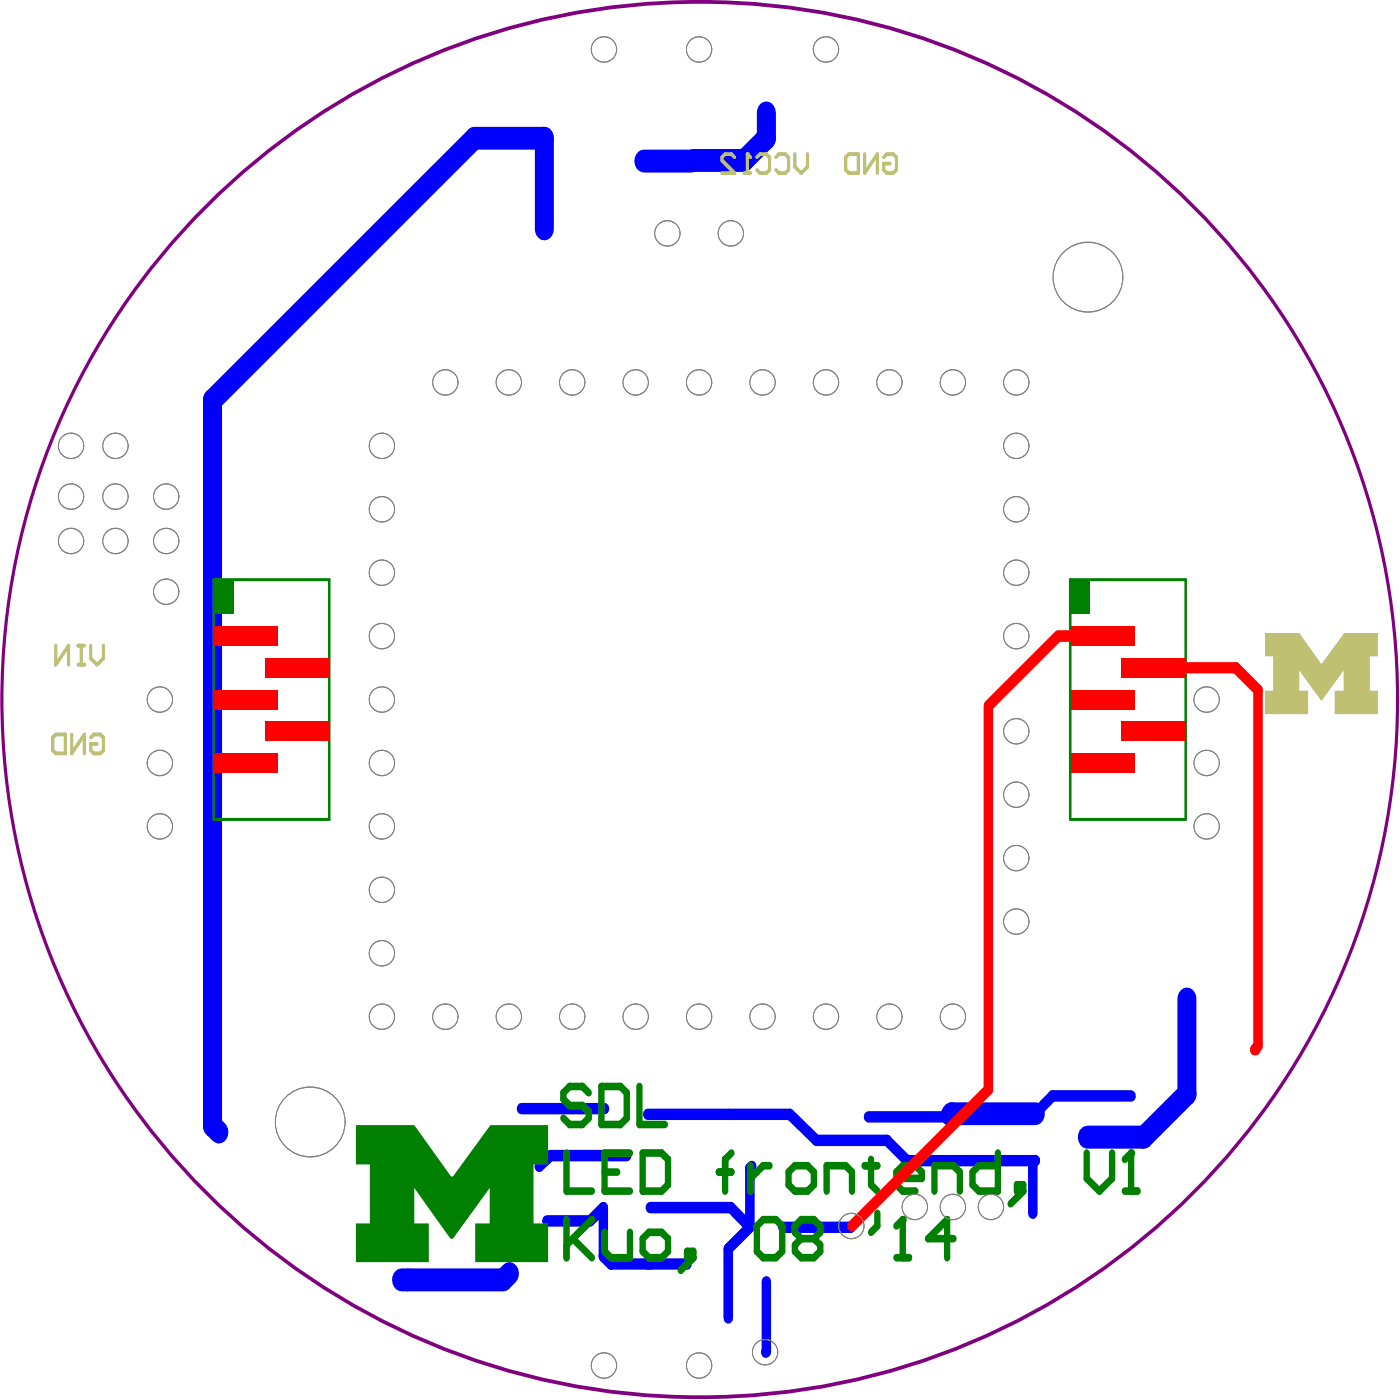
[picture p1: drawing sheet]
<svg xmlns="http://www.w3.org/2000/svg" width="187mm" height="187mm" viewBox="0 0 187 187" stroke-linecap="round" stroke-linejoin="round" font-family="sans-serif">
<path d="M102.2 15v3.4l-3 3h-6.8M72.6 30.5v-12.1h-9.3l-35 34.9v96.8l.9 .8M85.8 21.5h6.5M158.2 133.2v12.6l-5.7 5.8h-7.6M138 148.5h-11.2l-.1 .1M67.9 169.8l-.8 .8h-13.6" fill="none" stroke="#00f" stroke-width="2.8"/>
<path d="M69.5 147.8h11.1M83.5 154h-10.1l-1.5 1.5M86.3 148.5h19l3.5 3.5h9.4l2.7 2.7h17.1l-.3 .4v6.6M100.2 155.5l-.2 .2v7.9M126.7 148.6l-.3 .3h-10.6M150.8 146.1h-10.5l-2.3 2.4M72.9 162.7h5.7l1.8-1.7v6.5l1 1h10.2M86.7 161h10.7l2.6 2.6M100 163.6l-2.9 2.9v9.2M102.2 170.9v9.3h-.1M113.6 163.4l-.2 .2h-9" fill="none" stroke="#00f" stroke-width="1.4"/>
<g fill="none" stroke="#808080" stroke-width=".13">
<circle cx="80.5" cy="6.6" r="1.69"/>
<circle cx="93.2" cy="6.6" r="1.69"/>
<circle cx="110.1" cy="6.6" r="1.69"/>
<circle cx="89" cy="31.1" r="1.69"/>
<circle cx="97.4" cy="31.1" r="1.69"/>
<circle cx="145" cy="36.9" r="4.7"/>
<circle cx="9.5" cy="59.4" r="1.69"/>
<circle cx="15.4" cy="59.4" r="1.69"/>
<circle cx="50.9" cy="59.4" r="1.69"/>
<circle cx="59.4" cy="51" r="1.69"/>
<circle cx="67.8" cy="51" r="1.69"/>
<circle cx="76.3" cy="51" r="1.69"/>
<circle cx="84.7" cy="51" r="1.69"/>
<circle cx="93.2" cy="51" r="1.69"/>
<circle cx="101.6" cy="51" r="1.69"/>
<circle cx="110.1" cy="51" r="1.69"/>
<circle cx="118.6" cy="51" r="1.69"/>
<circle cx="127" cy="51" r="1.69"/>
<circle cx="135.5" cy="59.4" r="1.69"/>
<circle cx="135.5" cy="51" r="1.69"/>
<circle cx="9.5" cy="66.2" r="1.69"/>
<circle cx="9.5" cy="72.1" r="1.69"/>
<circle cx="15.4" cy="66.2" r="1.69"/>
<circle cx="15.4" cy="72.1" r="1.69"/>
<circle cx="22.2" cy="78.9" r="1.69"/>
<circle cx="22.2" cy="66.2" r="1.69"/>
<circle cx="22.2" cy="72.1" r="1.69"/>
<circle cx="50.9" cy="67.9" r="1.69"/>
<circle cx="50.9" cy="76.3" r="1.69"/>
<circle cx="135.5" cy="67.9" r="1.69"/>
<circle cx="135.5" cy="76.3" r="1.69"/>
<circle cx="21.3" cy="93.3" r="1.69"/>
<circle cx="50.9" cy="84.8" r="1.69"/>
<circle cx="50.9" cy="93.3" r="1.69"/>
<circle cx="135.5" cy="97.5" r="1.69"/>
<circle cx="135.5" cy="84.8" r="1.69"/>
<circle cx="160.8" cy="93.3" r="1.69"/>
<circle cx="21.3" cy="110.2" r="1.69"/>
<circle cx="21.3" cy="101.7" r="1.69"/>
<circle cx="50.9" cy="110.2" r="1.69"/>
<circle cx="50.9" cy="118.6" r="1.69"/>
<circle cx="50.9" cy="101.7" r="1.69"/>
<circle cx="135.5" cy="105.9" r="1.69"/>
<circle cx="135.5" cy="114.4" r="1.69"/>
<circle cx="160.8" cy="110.2" r="1.69"/>
<circle cx="160.8" cy="101.7" r="1.69"/>
<circle cx="50.9" cy="127.1" r="1.69"/>
<circle cx="50.9" cy="135.5" r="1.69"/>
<circle cx="59.4" cy="135.5" r="1.69"/>
<circle cx="67.8" cy="135.5" r="1.69"/>
<circle cx="76.3" cy="135.5" r="1.69"/>
<circle cx="84.7" cy="135.5" r="1.69"/>
<circle cx="93.2" cy="135.5" r="1.69"/>
<circle cx="101.6" cy="135.5" r="1.69"/>
<circle cx="110.1" cy="135.5" r="1.69"/>
<circle cx="118.6" cy="135.5" r="1.69"/>
<circle cx="127" cy="135.5" r="1.69"/>
<circle cx="135.5" cy="122.8" r="1.69"/>
<circle cx="41.4" cy="149.6" r="4.7"/>
<circle cx="113.5" cy="163.4" r="1.69"/>
<circle cx="121.9" cy="160.9" r="1.69"/>
<circle cx="127" cy="160.9" r="1.69"/>
<circle cx="132.1" cy="160.9" r="1.69"/>
<circle cx="80.5" cy="182" r="1.69"/>
<circle cx="93.2" cy="182" r="1.69"/>
<circle cx="102" cy="180.2" r="1.69"/>
</g>
<circle cx="93.3" cy="93.3" r="93" fill="none" stroke="#800080" stroke-width=".46"/>
<path d="M168.6 84.4h4.6l2.9 4h.1l3-4h4.5v3.1h-1.1v4.6h1.1v3.1h-5.8v-3.1h1.2v-2.7l-2.9 3.9h-.1l-2.9-3.9v2.7h1.2v3.1h-5.8v-3.1h1.1v-4.6h-1.1z" fill="#c0c073"/>
<path d="M99.2 23.1h.8M99.6 20.5v2.6M100.9 21l.4-.5h.9l.4 .5v1.7l-.4 .4h-.9l-.4-.4M103.4 21l.4-.5h.9l.4 .5v1.7l-.4 .4h-.9l-.4-.4M106 20.5v1.7l.8 .9 .9-.9v-1.7M112.7 21l.4-.5h1.3v2.6h-1.3l-.4-.4zM115.3 20.5v2.6l1.7-2.6v2.6M117.8 21l.4-.5h.9l.4 .5v1.7l-.4 .4h-.9l-.4-.4v-.9h.8" fill="none" stroke="#c0c073" stroke-width=".46"/>
<circle cx="99.6" cy="20.5" r=".23" fill="#c0c073"/>
<path d="M97.9 21l-.4-.5h-.8l-.5 .5v.4l1.7 1.7h-1.7M99.6 20.5l.4 .5M7 98.3l.4-.4h1.3v2.5h-1.3l-.4-.4zM7.4 86.1v2.5l1.7-2.5v2.5M9.6 97.9v2.5l1.6-2.5v2.5M10.4 86.1h.8M10.4 88.6h.8M10.8 86.1v2.5M12.1 98.3l.4-.4h.9l.4 .4v1.7l-.4 .4h-.9l-.4-.4v-.8h.8M12.1 86.1v1.7l.8 .8 .9-.8v-1.7" fill="none" stroke="#c0c073" stroke-width=".46"/>
<path d="M47.4 150h7.8l4.9 6.8h.3l5-6.8h7.7v5.2h-2v7.9h2v5.1h-9.8v-5.1h2v-4.7l-4.9 6.7h-.4l-4.8-6.7v4.7h2v5.1h-9.8v-5.1h1.9v-7.9h-1.9z" fill="#008000"/>
<path d="M28.5 77.3h15.4v31.9h-15.4zM142.7 77.3h15.4v31.9h-15.4z" fill="none" stroke="#008000" stroke-width=".37"/>
<g fill="#008000">
<path d="M28.4 77.2h2.7v4.6h-2.7z" fill-rule="evenodd"/>
<path d="M142.6 77.2h2.7v4.6h-2.7z" fill-rule="evenodd"/>
</g>
<g fill="none" stroke="#008000" stroke-width=".93">
<path d="M78.5 145.7l-.9-.9h-1.7l-.8 .9v.8l.8 .9h1.7l.9 .8v.9l-.9 .8h-1.7l-.8-.8M80.2 144.8h2.5l.8 .9v3.4l-.8 .8h-2.5zM85.2 144.8v5.1h3.4M75.5 162.6v5.1M76.4 165.1l2.5 2.6M78.9 162.6l-3.4 3.4M80.6 164.3v2.5l.8 .9h2.6v-3.4M85.7 165.1l.8-.8h1.7l.8 .8v1.7l-.8 .9h-1.7l-.8-.9zM91.6 166.8h.8v.9h-.8zM92.4 167.7l-1.7 1.6M100.9 163.4l.8-.8h1.7l.9 .8v3.4l-.9 .9h-1.7l-.8-.9zM106.8 165.1l-.8 .9v.8l.8 .9h1.7l.8-.9v-.8l-.8-.9"/>
<path d="M106.8 165.1l-.8-.8v-.9l.8-.8h1.7l.8 .8v.9l-.8 .8M106.8 165.1h1.7M117 161.7v1.7l-.9 .9M119.5 167.7h1.7M120.3 162.6v5.1"/>
</g>
<circle cx="120.3" cy="162.6" r=".46" fill="#008000"/>
<g fill="none" stroke="#008000" stroke-width=".93">
<path d="M75.5 153.7v5.1h3.4M80.6 156.2h1.7M84 153.7h-3.4v5.1h3.4M85.7 153.7h2.5l.8 .8v3.4l-.8 .9h-2.5zM95.8 156.2h1.7M97.5 153.7l-.8 .8v4.3M100 155.4v3.4M102.6 155.4h-.9l-1.7 1.7M105.1 156.2l.9-.8h1.7l.8 .8v1.7l-.8 .9h-1.7l-.9-.9zM110.2 158.8v-3.4h2.5l.9 .8v2.6M115.3 155.4h1.7M116.1 154.5v3.4l.9 .9"/>
<path d="M119.5 157.1h3.4v-.9l-.9-.8h-1.7l-.8 .8v1.7l.8 .9h1.7M124.6 158.8v-3.4h2.5l.8 .8v2.6M133 153.7v5.1h-2.5l-.9-.9v-1.7l.9-.8h2.5M135.6 157.9h.8v.9h-.8zM136.4 158.8l-1.7 1.7M144.9 153.7v3.4l1.6 1.7 1.7-1.7v-3.4M149.9 158.8h1.7M150.8 153.7v5.1M120.3 162.6l-.8 .8M127.1 165.1h-3.4l2.6-2.5v5.1"/>
</g>
<circle cx="150.8" cy="153.7" r=".46" fill="#008000"/>
<path d="M150.8 153.7l-.9 .8" fill="none" stroke="#008000" stroke-width=".93"/>
<circle cx="167.3" cy="139.9" r=".69" fill="#f00"/>
<path d="M147 84.8h-5.9l-9.3 9.3v51.1l-18.2 18.2M153.7 89h11l3 3v47.4l-.4 .5" fill="none" stroke="#f00" stroke-width="1.4"/>
<g fill="none" stroke="#808080" stroke-width=".13">
<circle cx="80.5" cy="6.6" r="1.69"/>
<circle cx="93.2" cy="6.6" r="1.69"/>
<circle cx="110.1" cy="6.6" r="1.69"/>
<circle cx="89" cy="31.1" r="1.69"/>
<circle cx="97.4" cy="31.1" r="1.69"/>
<circle cx="145" cy="36.9" r="4.7"/>
<circle cx="9.5" cy="59.4" r="1.69"/>
<circle cx="15.4" cy="59.4" r="1.69"/>
<circle cx="50.9" cy="59.4" r="1.69"/>
<circle cx="59.4" cy="51" r="1.69"/>
<circle cx="67.8" cy="51" r="1.69"/>
<circle cx="76.3" cy="51" r="1.69"/>
<circle cx="84.7" cy="51" r="1.69"/>
<circle cx="93.2" cy="51" r="1.69"/>
<circle cx="101.6" cy="51" r="1.69"/>
<circle cx="110.1" cy="51" r="1.69"/>
<circle cx="118.6" cy="51" r="1.69"/>
<circle cx="127" cy="51" r="1.69"/>
<circle cx="135.5" cy="59.4" r="1.69"/>
<circle cx="135.5" cy="51" r="1.69"/>
<circle cx="9.5" cy="66.2" r="1.69"/>
<circle cx="9.5" cy="72.1" r="1.69"/>
<circle cx="15.4" cy="66.2" r="1.69"/>
<circle cx="15.4" cy="72.1" r="1.69"/>
<circle cx="22.2" cy="78.9" r="1.69"/>
<circle cx="22.2" cy="66.2" r="1.69"/>
<circle cx="22.2" cy="72.1" r="1.69"/>
<circle cx="50.9" cy="67.9" r="1.69"/>
<circle cx="50.9" cy="76.3" r="1.69"/>
<circle cx="135.5" cy="67.9" r="1.69"/>
<circle cx="135.5" cy="76.3" r="1.69"/>
<circle cx="21.3" cy="93.3" r="1.69"/>
<circle cx="50.9" cy="84.8" r="1.69"/>
<circle cx="50.9" cy="93.3" r="1.69"/>
<circle cx="135.5" cy="97.5" r="1.69"/>
<circle cx="135.5" cy="84.8" r="1.69"/>
<circle cx="160.8" cy="93.3" r="1.69"/>
<circle cx="21.3" cy="110.2" r="1.69"/>
<circle cx="21.3" cy="101.7" r="1.69"/>
<circle cx="50.9" cy="110.2" r="1.69"/>
<circle cx="50.9" cy="118.6" r="1.69"/>
<circle cx="50.9" cy="101.7" r="1.69"/>
<circle cx="135.5" cy="105.9" r="1.69"/>
<circle cx="135.5" cy="114.4" r="1.69"/>
<circle cx="160.8" cy="110.2" r="1.69"/>
<circle cx="160.8" cy="101.7" r="1.69"/>
<circle cx="50.9" cy="127.1" r="1.69"/>
<circle cx="50.9" cy="135.5" r="1.69"/>
<circle cx="59.4" cy="135.5" r="1.69"/>
<circle cx="67.8" cy="135.5" r="1.69"/>
<circle cx="76.3" cy="135.5" r="1.69"/>
<circle cx="84.7" cy="135.5" r="1.69"/>
<circle cx="93.2" cy="135.5" r="1.69"/>
<circle cx="101.6" cy="135.5" r="1.69"/>
<circle cx="110.1" cy="135.5" r="1.69"/>
<circle cx="118.6" cy="135.5" r="1.69"/>
<circle cx="127" cy="135.5" r="1.69"/>
<circle cx="135.5" cy="122.8" r="1.69"/>
<circle cx="41.4" cy="149.6" r="4.7"/>
<circle cx="113.5" cy="163.4" r="1.69"/>
<circle cx="121.9" cy="160.9" r="1.69"/>
<circle cx="127" cy="160.9" r="1.69"/>
<circle cx="132.1" cy="160.9" r="1.69"/>
<circle cx="80.5" cy="182" r="1.69"/>
<circle cx="93.2" cy="182" r="1.69"/>
<circle cx="102" cy="180.2" r="1.69"/>
</g>
<g fill="#f00">
<path d="M28.6 83.5h8.4v2.6h-8.4z" fill-rule="evenodd"/>
<path d="M149.5 96.2h8.5v2.5h-8.5z" fill-rule="evenodd"/>
<path d="M149.5 87.8h8.5v2.5h-8.5z" fill-rule="evenodd"/>
<path d="M28.6 100.4h8.4v2.6h-8.4z" fill-rule="evenodd"/>
<path d="M28.6 92h8.4v2.5h-8.4z" fill-rule="evenodd"/>
<path d="M35.3 96.2h8.5v2.5h-8.5z" fill-rule="evenodd"/>
<path d="M35.3 87.8h8.5v2.5h-8.5z" fill-rule="evenodd"/>
<path d="M142.7 83.5h8.5v2.6h-8.5z" fill-rule="evenodd"/>
<path d="M142.7 100.4h8.5v2.6h-8.5z" fill-rule="evenodd"/>
<path d="M142.7 92h8.5v2.5h-8.5z" fill-rule="evenodd"/>
</g>
</svg>
